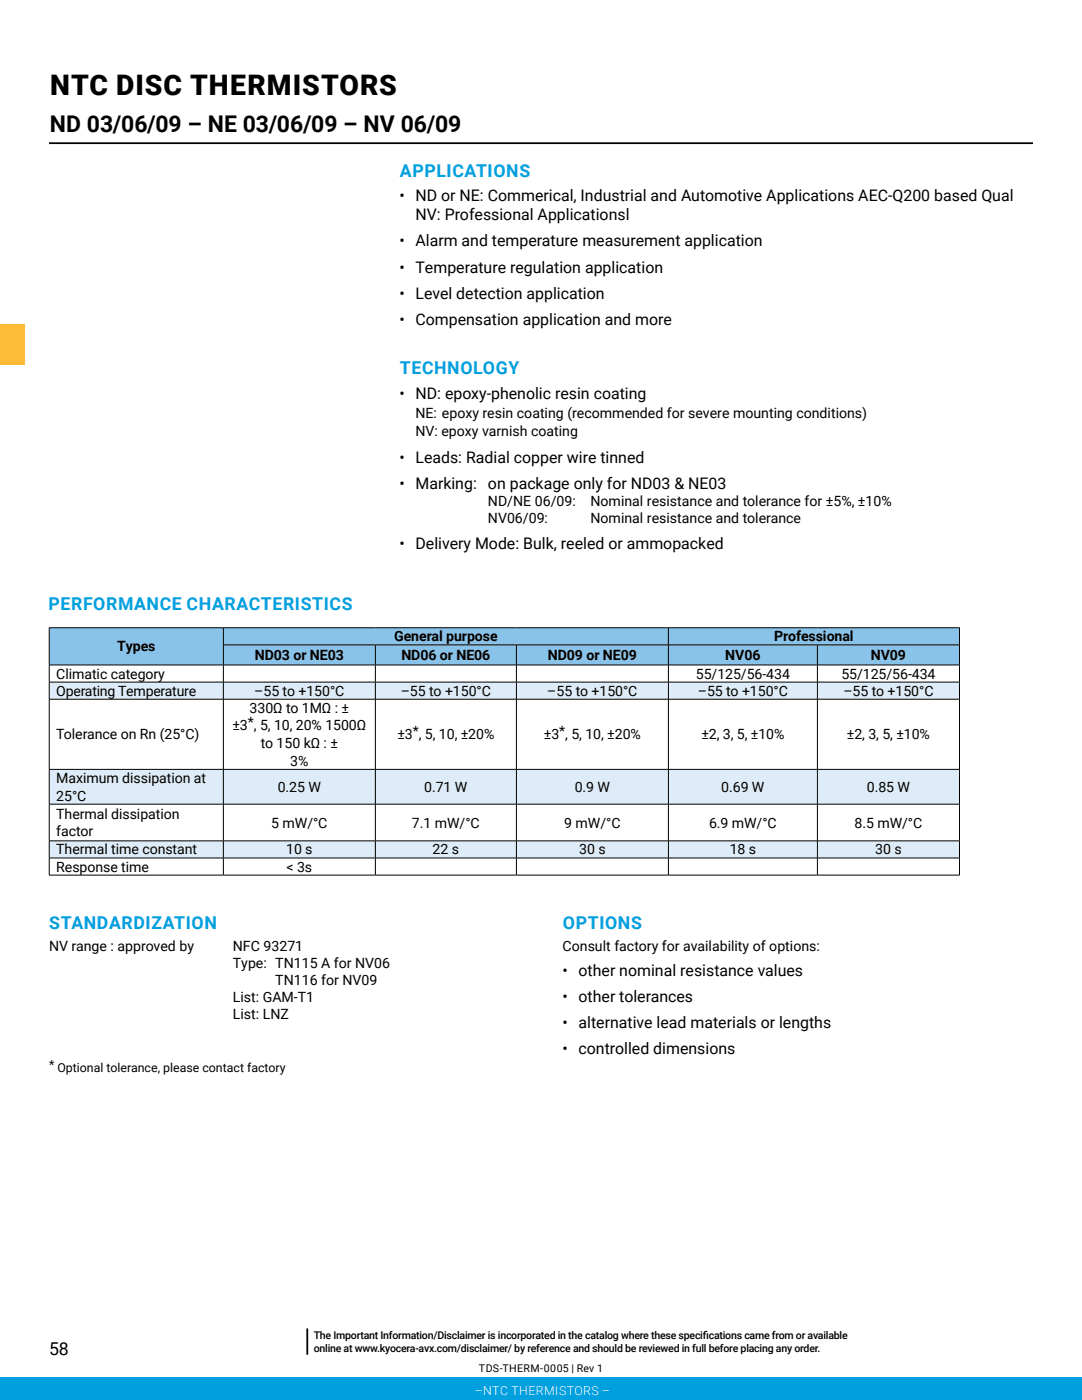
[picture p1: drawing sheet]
<svg xmlns="http://www.w3.org/2000/svg" width="216mm" height="279mm" viewBox="0 0 216 279" stroke-linecap="round" stroke-linejoin="round" font-family="sans-serif">
<defs><g id="words">
<text font-size="5.6" x="10" y="19">NTC DISC THERMISTORS</text>
<text font-size="4.6" x="9.9" y="26.4">ND 03/06/09 – NE 03/06/09 – NV 06/09</text>
<g font-size="3.5" fill="#00a0df">
<text x="79.8" y="35.3">APPLICATIONS</text>
<text x="79.8" y="74.7">TECHNOLOGY</text>
<text x="9.7" y="121.8">PERFORMANCE CHARACTERISTICS</text>
<text x="9.8" y="185.3">STANDARDIZATION</text>
<text x="112.3" y="185.3">OPTIONS</text>
</g>
<text font-size="3.5" x="9.8" y="270.4">58</text>
<g font-size="3.2">
<text x="79.7" y="40.2">• ND or NE: Commerical, Industrial and Automotive Applications AEC-Q200 based Qual</text>
<text x="82.9" y="44">NV: Professional Applicationsl</text>
<text x="79.7" y="49.2">• Alarm and temperature measurement application</text>
<text x="79.7" y="54.4">• Temperature regulation application</text>
<text x="79.7" y="59.6">• Level detection application</text>
<text x="79.7" y="64.9">• Compensation application and more</text>
<text x="79.7" y="79.6">• ND: epoxy-phenolic resin coating</text>
<text x="79.7" y="92.3">• Leads: Radial copper wire tinned</text>
<text x="79.7" y="97.5">• Marking: on package only for ND03 &amp; NE03</text>
<text x="79.7" y="109.5">• Delivery Mode: Bulk, reeled or ammopacked</text>
<text x="112.3" y="194.7">• other nominal resistance values</text>
<text x="112.3" y="199.9">• other tolerances</text>
<text x="112.3" y="205.1">• alternative lead materials or lengths</text>
<text x="112.3" y="210.3">• controlled dimensions</text>
</g>
<g font-size="2.8">
<text x="82.9" y="83.4">NE: epoxy resin coating (recommended for severe mounting conditions)</text>
<text x="82.9" y="87.1">NV: epoxy varnish coating</text>
<text x="97.4" y="100.9">ND/NE 06/09:</text>
<text x="117.8" y="100.9">Nominal resistance and tolerance for ±5%, ±10%</text>
<text x="97.4" y="104.3">NV06/09:</text>
<text x="117.8" y="104.3">Nominal resistance and tolerance</text>
<text x="23.4" y="130">Types</text>
<text x="50.9" y="131.7">ND03 or NE03</text>
<text x="78.6" y="128">General purpose</text>
<text x="80.1" y="131.7">ND06 or NE06</text>
<text x="109.3" y="131.7">ND09 or NE09</text>
<text x="144.7" y="131.7">NV06</text>
<text x="154.5" y="128">Professional</text>
<text x="173.8" y="131.7">NV09</text>
<text x="11.2" y="135.4">Climatic category</text>
<text x="138.8" y="135.4">55/125/56-434</text>
<text x="167.9" y="135.4">55/125/56-434</text>
<text x="11.2" y="138.8">Operating Temperature</text>
<text x="49.8" y="142.3">330Ω to 1MΩ : ±</text>
<text x="50.7" y="138.8">–55 to +150°C</text>
<text x="80" y="138.8">–55 to +150°C</text>
<text x="109.2" y="138.8">–55 to +150°C</text>
<text x="139.2" y="138.8">–55 to +150°C</text>
<text x="168.3" y="138.8">–55 to +150°C</text>
<text x="11.2" y="147.5">Tolerance on Rn (25°C)</text>
<text x="46.4" y="145.8">±3*, 5, 10, 20% 1500Ω</text>
<text x="52" y="149.3">to 150 kΩ : ±</text>
<text x="79.3" y="147.5">±3 , 5, 10, ±20%</text>
<text x="82.4" y="146.8">*</text>
<text x="108.5" y="147.5">±3 , 5, 10, ±20%</text>
<text x="111.6" y="146.8">*</text>
<text x="140" y="147.5">±2, 3, 5, ±10%</text>
<text x="169" y="147.5">±2, 3, 5, ±10%</text>
<text x="57.9" y="152.8">3%</text>
<text x="11.2" y="156.3">Maximum dissipation at</text>
<text x="11.2" y="159.8">25°C</text>
<text x="55.4" y="158">0.25 W</text>
<text x="84.7" y="158">0.71 W</text>
<text x="114.7" y="158">0.9 W</text>
<text x="143.9" y="158">0.69 W</text>
<text x="173" y="158">0.85 W</text>
<text x="11.2" y="163.4">Thermal dissipation</text>
<text x="11.2" y="166.9">factor</text>
<text x="54.1" y="165.2">5 mW/°C</text>
<text x="82.2" y="165.2">7.1 mW/°C</text>
<text x="112.6" y="165.2">9 mW/°C</text>
<text x="141.5" y="165.2">6.9 mW/°C</text>
<text x="170.5" y="165.2">8.5 mW/°C</text>
<text x="11.2" y="170.5">Thermal time constant</text>
<text x="11.2" y="173.9">Response time</text>
<text x="57.1" y="170.5">10 s</text>
<text x="57.2" y="173.9">&lt; 3s</text>
<text x="86.3" y="170.5">22 s</text>
<text x="115.6" y="170.5">30 s</text>
<text x="145.6" y="170.5">18 s</text>
<text x="174.6" y="170.5">30 s</text>
<text x="9.8" y="189.8">NV range : approved by</text>
<text x="46.5" y="189.8">NFC 93271</text>
<text x="112.3" y="189.8">Consult factory for availability of options:</text>
<text x="46.5" y="193.2">Type: TN115 A for NV06</text>
<text x="54.9" y="196.6">TN116 for NV09</text>
<text x="46.5" y="200">List: GAM-T1</text>
<text x="46.5" y="203.3">List: LNZ</text>
</g>
<g font-size="2.5">
<text x="9.8" y="213.3">*</text>
<text x="11.5" y="214">Optional tolerance, please contact factory</text>
</g>
<text font-size="2.5" fill="#fff" x="94.7" y="278.4">–NTC THERMISTORS –</text>
<g font-size="2.1">
<text x="62.6" y="267.2">The Important Information/Disclaimer is incorporated in the catalog where these specif</text>
<text x="62.6" y="269.8">online at www.kyocera-avx.com/disclaimer/ by reference and should be reviewed in full before placing any order.</text>
<text x="140.2" y="267.2">ications came from or available</text>
<text x="95.6" y="273.8">TDS-THERM-0005 | Rev 1</text>
</g>
</g></defs>
<path d="M9.8 28.6h196.3" fill="none" stroke="#000" stroke-width=".35"/>
<path d="M0 274.9h215.9v4.5h-215.9z" fill="#00a0df"/>
<path d="M61.3 265.1v5.3" fill="none" stroke="#000" stroke-width=".35"/>
<path d="M-.1 64.8h5v8h-5z" fill="#febb38"/>
<path d="M9.8 125.3h34.8v7.4h-34.8zM44.6 125.3h88.8v3.4h-88.8zM133.4 125.3h58.1v3.4h-58.1zM44.6 128.7h30.3v4h-30.3zM74.9 128.7h28.1v4h-28.1zM103 128.7h30.4v4h-30.4zM133.4 128.7h29.7v4h-29.7zM163.1 128.7h28.4v4h-28.4z" fill="#8ac3e9"/>
<path d="M9.8 136.1h34.8v3.4h-34.8zM44.6 136.1h30.3v3.4h-30.3zM74.9 136.1h28.1v3.4h-28.1zM103 136.1h30.4v3.4h-30.4zM133.4 136.1h29.7v3.4h-29.7zM163.1 136.1h28.4v3.4h-28.4zM9.8 153.5h34.8v7h-34.8zM44.6 153.5h30.3v7h-30.3zM74.9 153.5h28.1v7h-28.1zM103 153.5h30.4v7h-30.4zM133.4 153.5h29.7v7h-29.7zM163.1 153.5h28.4v7h-28.4zM9.8 167.8h34.8v3.4h-34.8zM44.6 167.8h30.3v3.4h-30.3zM74.9 167.8h28.1v3.4h-28.1zM103 167.8h30.4v3.4h-30.4zM133.4 167.8h29.7v3.4h-29.7zM163.1 167.8h28.4v3.4h-28.4z" fill="#ddecf8"/>
<g fill="none" stroke="#000" stroke-width=".2">
<path d="M9.8 125.3h181.7M9.8 132.7h181.7M9.8 136.1h181.7M9.8 139.5h181.7M9.8 125.3v7.4M9.8 132.8v3.3M9.8 136.2v3.3M9.8 139.6v13.9M44.5 128.7h147M44.6 125.3v3.4M44.6 128.7v4M44.6 132.8v3.3"/>
<path d="M44.6 136.2v3.3M44.6 139.6v13.9M74.9 128.7v4M74.9 132.8v3.3M74.9 136.2v3.3M74.9 139.6v13.9M103 128.7v4M103 132.8v3.3M103 136.2v3.3M103 139.6v13.9M133.4 125.3v3.4M133.4 128.7v4"/>
<path d="M133.4 132.8v3.3M133.4 136.2v3.3M133.4 139.6v13.9M163.1 128.7v4M163.1 132.8v3.3M163.1 136.2v3.3M163.1 139.6v13.9M191.5 125.3v3.4M191.5 128.7v4M191.5 132.8v3.3M191.5 136.2v3.3M191.5 139.6v13.9"/>
<path d="M9.8 153.5h181.7M9.8 153.6v6.8M44.6 153.6v6.8M74.9 153.6v6.8M103 153.6v6.8M133.4 153.6v6.8M163.1 153.6v6.8M191.5 153.6v6.8M9.8 160.5h181.7M9.8 167.8h181.7M9.8 171.2h181.7M9.8 174.6h181.7"/>
<path d="M9.8 160.5v7.3M9.8 167.9v3.3M9.8 171.3v3.3M44.6 160.5v7.3M44.6 167.9v3.3M44.6 171.3v3.3M74.9 160.5v7.3M74.9 167.9v3.3M74.9 171.3v3.3M103 160.5v7.3M103 167.9v3.3M103 171.3v3.3"/>
<path d="M133.4 160.5v7.3M133.4 167.9v3.3M133.4 171.3v3.3M163.1 160.5v7.3M163.1 167.9v3.3M163.1 171.3v3.3M191.5 160.5v7.3M191.5 167.9v3.3M191.5 171.3v3.3"/>
</g>
<use href="#words"/>
</svg>
